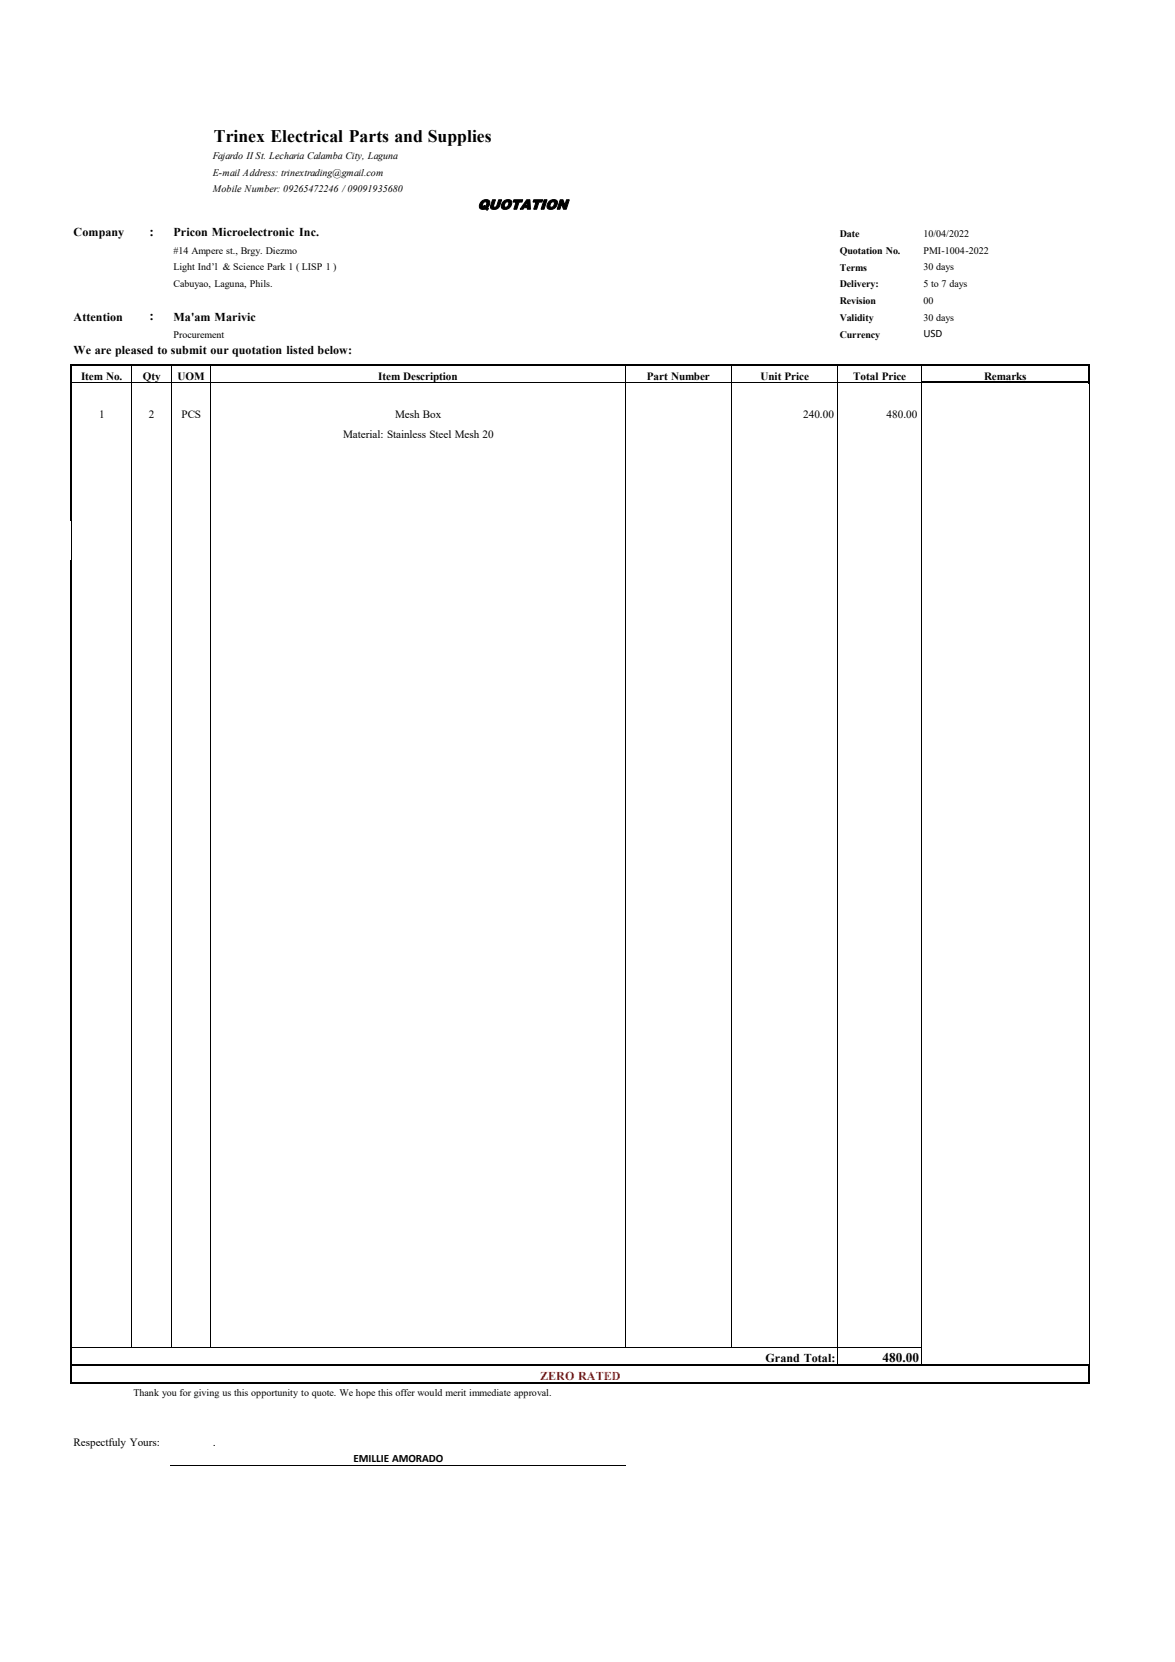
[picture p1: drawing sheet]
<svg xmlns="http://www.w3.org/2000/svg" width="210mm" height="297mm" viewBox="0 0 210 297" stroke-linecap="round" stroke-linejoin="round" font-family="sans-serif">
<defs><g id="words">
<text font-size="3.2" x="38.2" y="25.3">Trinex Electrical Parts and Supplies</text>
<text font-size="2.5" x="85.3" y="37.4">QUOTATION</text>
<g font-size="2.4">
<text x="26.7" y="42.2">:</text>
<text x="26.7" y="57.2">:</text>
<text x="157.7" y="243.3">480.00</text>
</g>
<g font-size="2.2">
<text x="13.2" y="42.3">Company</text>
<text x="31" y="42.3">Pricon Microelectronic Inc.</text>
<text x="13.2" y="57.3">Attention</text>
<text x="31" y="57.3">Ma'am Marivic</text>
<text x="13.2" y="63.3">We are pleased to submit our quotation listed below:</text>
<text x="136.8" y="243.4">Grand Total:</text>
</g>
<text font-size="2.2" fill="#f00" x="96.6" y="246.6">ZERO RATED</text>
<g font-size="2">
<text x="165" y="60.3">USD</text>
<text x="14.5" y="67.9">Item No.</text>
<text x="25.5" y="67.9">Qty</text>
<text x="31.8" y="67.9">UOM</text>
<text x="67.6" y="67.9">Item Description</text>
<text x="115.6" y="67.9">Part Number</text>
<text x="135.9" y="67.9">Unit Price</text>
<text x="152.5" y="67.9">Total Price</text>
<text x="175.9" y="67.9">Remarks</text>
<text x="17.7" y="74.8">1</text>
<text x="26.6" y="74.8">2</text>
<text x="32.4" y="74.8">PCS</text>
<text x="70.6" y="74.8">Mesh Box</text>
<text x="143.6" y="74.8">240.00</text>
<text x="158.5" y="74.8">480.00</text>
<text x="61.3" y="78.2">Material: Stainless Steel Mesh 20</text>
<text x="13.2" y="258.4">Respectfuly Yours:</text>
<text x="38" y="258.5">.</text>
<text x="63.2" y="261.3">EMILLIE AMORADO</text>
</g>
<g font-size="1.8">
<text x="38" y="28.5">Fajardo IISt. Lecharia Calamba City, Laguna</text>
<text x="38" y="31.4">E-mail Address: trinextrading@gmail.com</text>
<text x="38" y="34.3">Mobile Number: 09265472246 /09091935680</text>
<text x="31" y="45.3">#14 Ampere st., Brgy. Diezmo</text>
<text x="150.1" y="42.3">Date</text>
<text x="150.1" y="45.3">Quotation No.</text>
<text x="165" y="42.3">10/04/2022</text>
<text x="165" y="45.3">PMI-1004-2022</text>
<text x="31" y="48.3">Light Ind’l &amp; Science Park 1 ( LISP 1 )</text>
<text x="31" y="51.3">Cabuyao, Laguna, Phils.</text>
<text x="150.1" y="48.4">Terms</text>
<text x="150.1" y="51.4">Delivery:</text>
<text x="165" y="48.3">30 days</text>
<text x="165" y="51.3">5 to 7 days</text>
<text x="150.1" y="54.4">Revision</text>
<text x="150.1" y="57.4">Validity</text>
<text x="165" y="54.3">00</text>
<text x="165" y="57.3">30 days</text>
<text x="31" y="60.3">Procurement</text>
<text x="150.1" y="60.4">Currency</text>
<text x="23.9" y="249.5">Thank you for giving us this opportunity to quote. We hope this offer would merit immediate approval.</text>
</g>
</g></defs>
<path d="M12.7 65.1v27.9M12.9 65.3h181.8M164.5 68.3h29.9M194.6 65.3v3.2M12.7 100.2v147M12.9 243.9h181.8M12.9 247.1h181.5M194.6 243.9v3.3" fill="none" stroke="#000" stroke-width=".34"/>
<g fill="none" stroke="#000" stroke-width=".18">
<path d="M12.9 68.4h151.6M23.5 65.4v175.5M30.6 65.4v175.5M37.6 65.4v175.5M111.8 65.4v175.5M130.7 65.4v175.5M149.7 65.4v178.3M164.6 65.4v2.8M164.6 68.5v175.2M194.6 68.5v175.2M12.8 93v7.2M12.9 240.8h151.8"/>
<path d="M30.5 261.9h81.3"/>
</g>
<use href="#words"/>
</svg>
